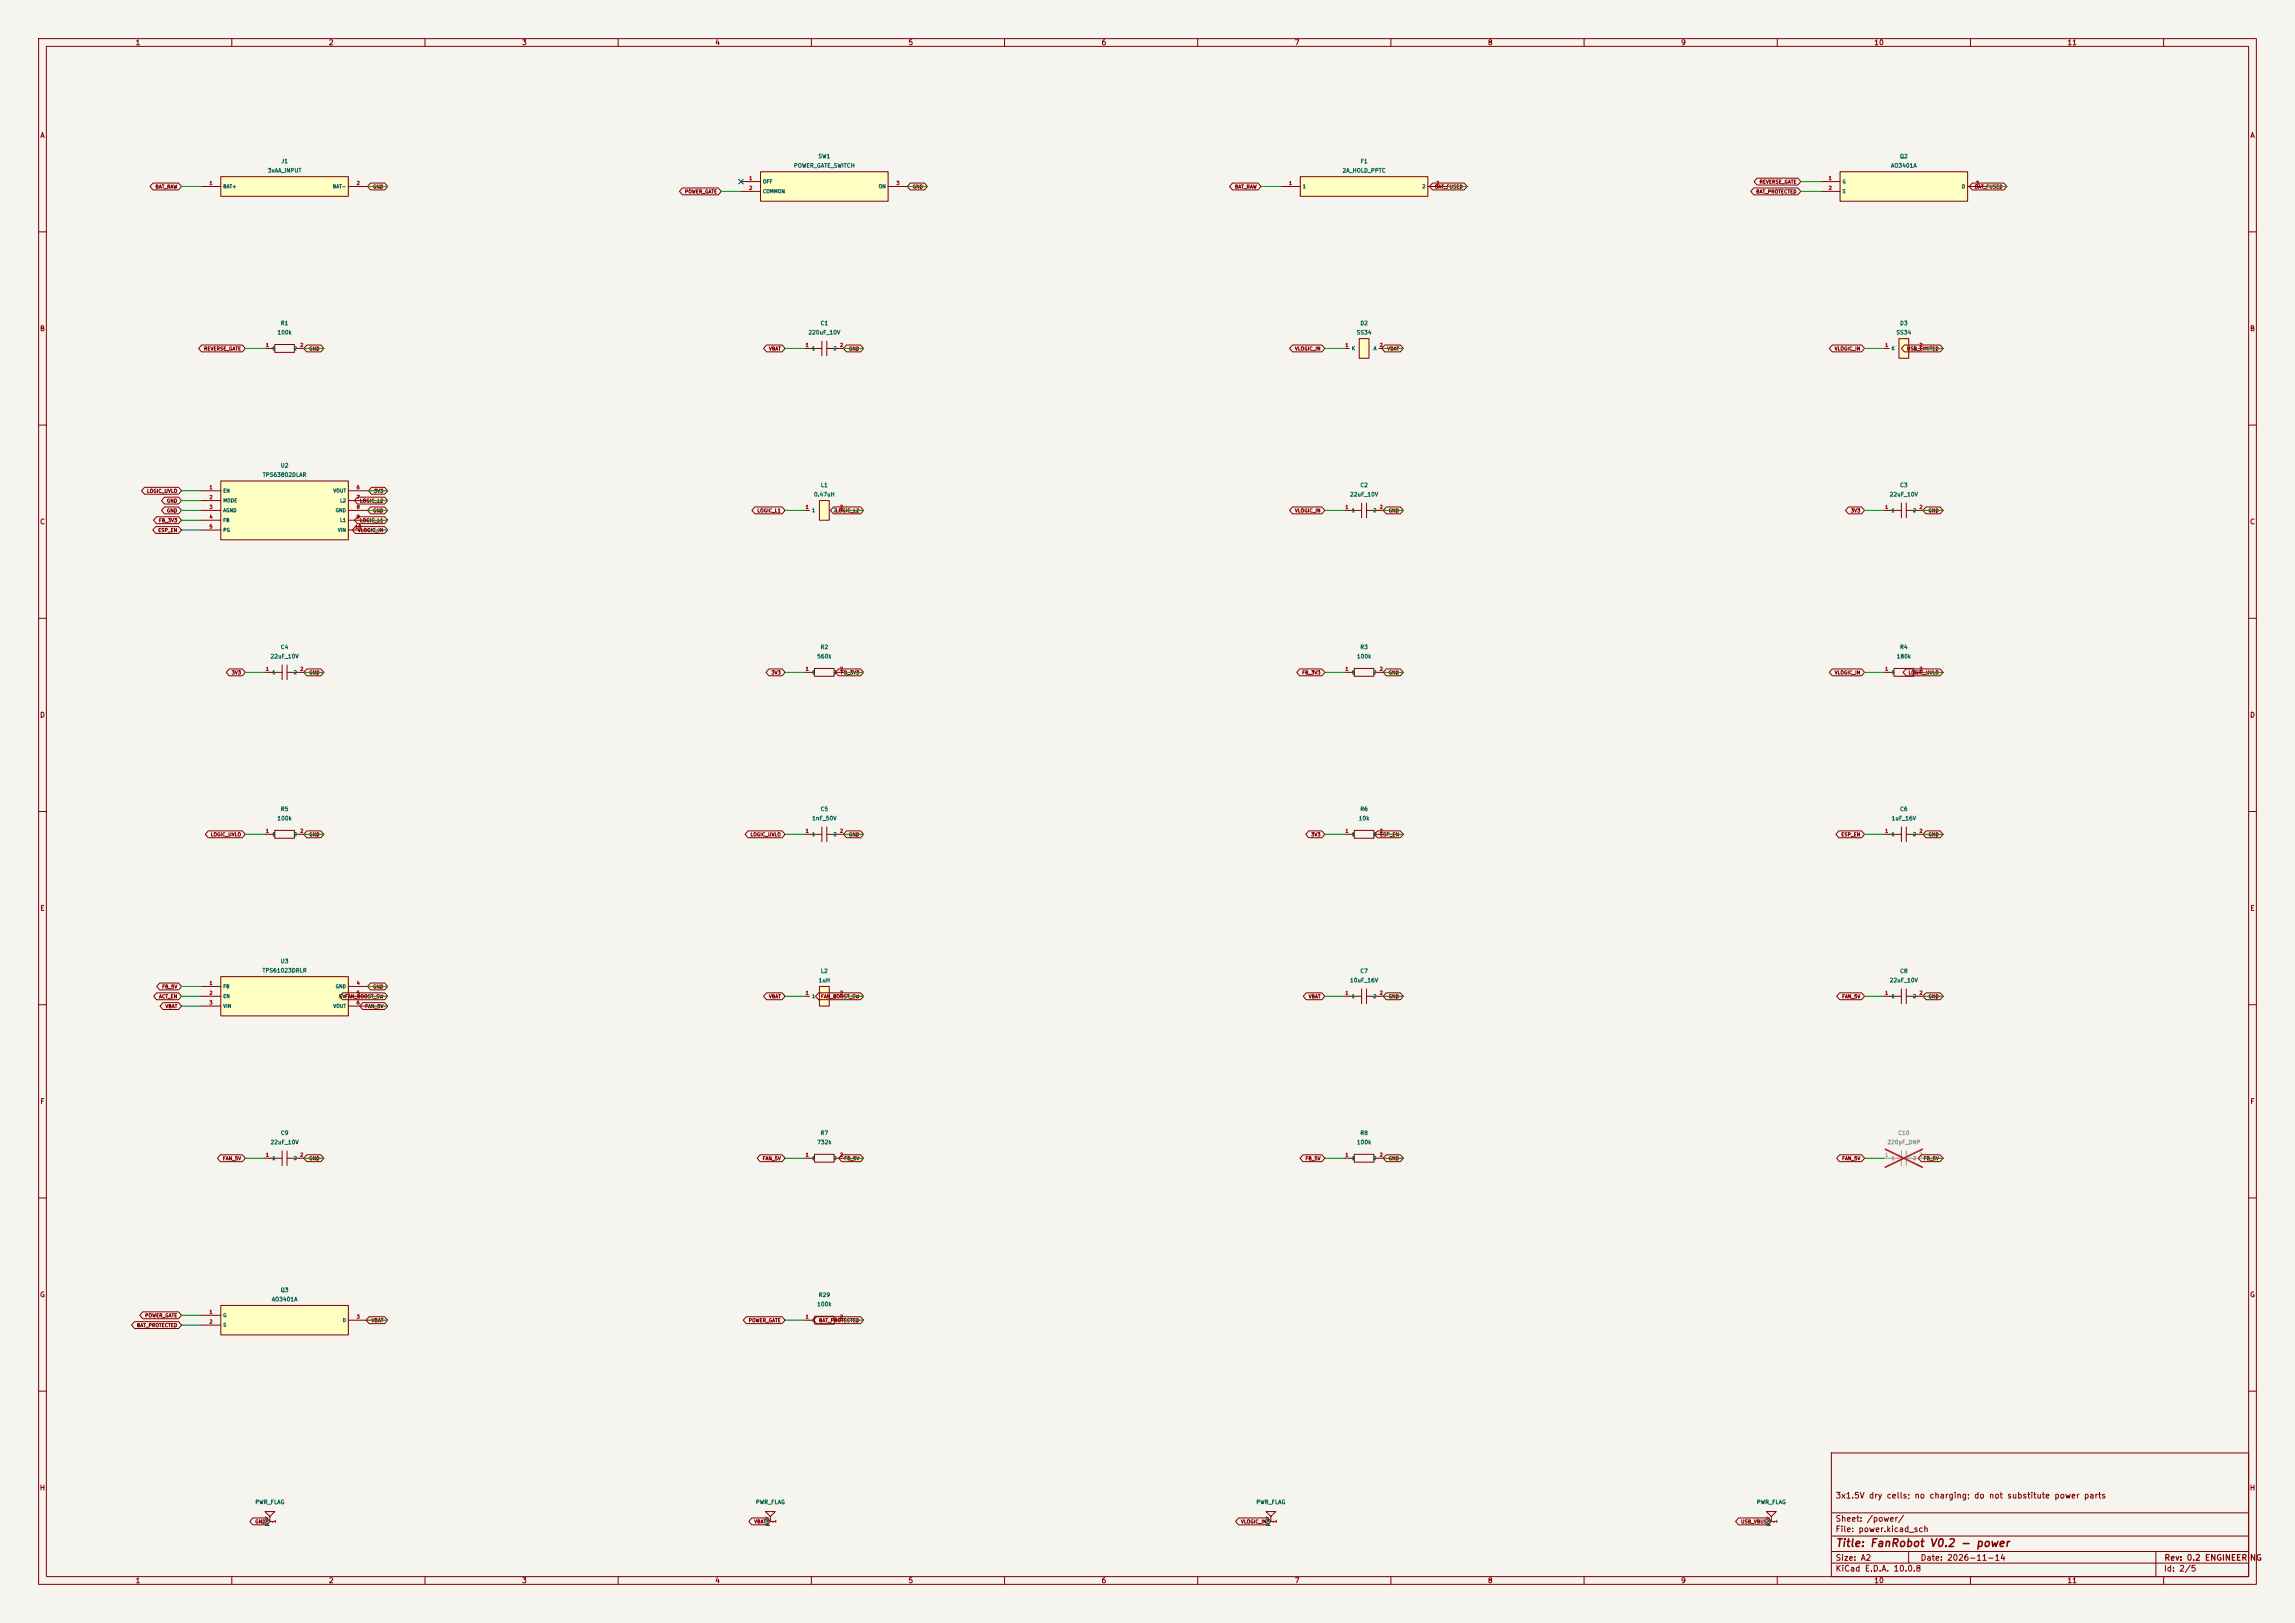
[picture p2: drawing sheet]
<svg xmlns="http://www.w3.org/2000/svg" width="594mm" height="420mm" viewBox="0 0 594 420" stroke-linecap="round" stroke-linejoin="round" font-family="sans-serif">
<defs><g id="words">
<text font-size="2" fill="#840000" x="475" y="400.8">Title: FanRobot V0.2 - power</text>
<g font-size="1.5" fill="#840000">
<text x="475" y="388.1">3x1.5V dry cells; no charging; do not substitute power parts</text>
<text x="475" y="394.1">Sheet: /power/</text>
<text x="475" y="396.8">File: power.kicad_sch</text>
<text x="475" y="407">KiCad E.D.A. 10.0.8</text>
<text x="475" y="404.2">Size: A2</text>
<text x="497" y="404.2">Date: 2026-11-14</text>
<text x="560" y="407">Id: 2/5</text>
<text x="560.1" y="404.2">Rev: 0.2 ENGINEERING</text>
</g>
<g font-size="1.3" fill="#840000">
<text x="35" y="12">1</text>
<text x="85" y="12">2</text>
<text x="135" y="12">3</text>
<text x="185" y="12">4</text>
<text x="235" y="12">5</text>
<text x="285" y="12">6</text>
<text x="335" y="12">7</text>
<text x="385" y="12">8</text>
<text x="435" y="12">9</text>
<text x="485" y="12">10</text>
<text x="535" y="12">11</text>
<text x="10.3" y="36">A</text>
<text x="582.3" y="36">A</text>
<text x="10.2" y="86">B</text>
<text x="582.2" y="86">B</text>
<text x="10.2" y="136">C</text>
<text x="582.2" y="136">C</text>
<text x="10.2" y="186">D</text>
<text x="582.2" y="186">D</text>
<text x="10.3" y="236">E</text>
<text x="582.3" y="236">E</text>
<text x="10.3" y="286">F</text>
<text x="582.3" y="286">F</text>
<text x="10.2" y="336">G</text>
<text x="582.2" y="336">G</text>
<text x="10.2" y="386">H</text>
<text x="582.2" y="386">H</text>
<text x="35" y="410">1</text>
<text x="85" y="410">2</text>
<text x="135" y="410">3</text>
<text x="185" y="410">4</text>
<text x="235" y="410">5</text>
<text x="285" y="410">6</text>
<text x="335" y="410">7</text>
<text x="385" y="410">8</text>
<text x="435" y="410">9</text>
<text x="485" y="410">10</text>
<text x="535" y="410">11</text>
</g>
<g font-size="1" fill="#006464">
<text x="211.7" y="41.2">SW1</text>
<text x="491.6" y="41.2">Q2</text>
<text x="69.2" y="44.9">3xAA_INPUT</text>
<text x="72.7" y="42.5">J1</text>
<text x="205.4" y="43.6">POWER_GATE_SWITCH</text>
<text x="347.4" y="44.9">2A_HOLD_PPTC</text>
<text x="352" y="42.5">F1</text>
<text x="489.3" y="43.6">AO3401A</text>
<text x="71.7" y="86.8">100k</text>
<text x="72.6" y="84.4">R1</text>
<text x="209.1" y="86.8">220uF_10V</text>
<text x="212.3" y="84.4">C1</text>
<text x="351" y="86.8">SS34</text>
<text x="352" y="84.4">D2</text>
<text x="490.7" y="86.8">SS34</text>
<text x="491.7" y="84.4">D3</text>
<text x="67.9" y="123.6">TPS63802DLAR</text>
<text x="72.5" y="121.2">U2</text>
<text x="210.6" y="128.7">0.47uH</text>
<text x="212.4" y="126.3">L1</text>
<text x="349.3" y="128.7">22uF_10V</text>
<text x="352" y="126.3">C2</text>
<text x="489" y="128.7">22uF_10V</text>
<text x="491.7" y="126.3">C3</text>
<text x="69.9" y="170.6">22uF_10V</text>
<text x="72.6" y="168.2">C4</text>
<text x="211.4" y="170.6">560k</text>
<text x="212.3" y="168.2">R2</text>
<text x="351.1" y="170.6">100k</text>
<text x="352" y="168.2">R3</text>
<text x="490.8" y="170.6">180k</text>
<text x="491.7" y="168.2">R4</text>
<text x="71.7" y="212.5">100k</text>
<text x="72.6" y="210.1">R5</text>
<text x="210.1" y="212.5">1nF_50V</text>
<text x="212.3" y="210.1">C5</text>
<text x="351.6" y="212.5">10k</text>
<text x="352" y="210.1">R6</text>
<text x="489.5" y="212.5">1uF_16V</text>
<text x="491.7" y="210.1">C6</text>
<text x="67.8" y="251.9">TPS61023DRLR</text>
<text x="72.5" y="249.5">U3</text>
<text x="211.8" y="254.4">1uH</text>
<text x="212.4" y="252">L2</text>
<text x="349.3" y="254.4">10uF_16V</text>
<text x="352" y="252">C7</text>
<text x="489" y="254.4">22uF_10V</text>
<text x="491.7" y="252">C8</text>
<text x="72.6" y="293.9">C9</text>
<text x="212.3" y="293.9">R7</text>
<text x="352" y="293.9">R8</text>
<text x="69.9" y="296.3">22uF_10V</text>
<text x="211.4" y="296.3">732k</text>
<text x="351.1" y="296.3">100k</text>
<text x="72.5" y="334.6">Q3</text>
<text x="211.8" y="335.9">R29</text>
<text x="70.2" y="337">AO3401A</text>
<text x="211.4" y="338.3">100k</text>
<text x="66" y="389.5">PWR_FLAG</text>
<text x="195.5" y="389.5">PWR_FLAG</text>
<text x="325.1" y="389.5">PWR_FLAG</text>
<text x="454.6" y="389.5">PWR_FLAG</text>
<text x="69.7" y="395.1" transform="rotate(-90 69.7 395.1)">pwr</text>
<text x="199.2" y="395.1" transform="rotate(-90 199.2 395.1)">pwr</text>
<text x="328.7" y="395.1" transform="rotate(-90 328.7 395.1)">pwr</text>
<text x="458.3" y="395.1" transform="rotate(-90 458.3 395.1)">pwr</text>
</g>
<g font-size="1" fill="#939391">
<text x="491.2" y="293.9">C10</text>
<text x="488.4" y="296.3">220pF_DNP</text>
</g>
<g font-size="1" fill="#a90000">
<text x="71.5" y="394.3" transform="rotate(-90 71.5 394.3)">1</text>
<text x="201.1" y="394.3" transform="rotate(-90 201.1 394.3)">1</text>
<text x="330.6" y="394.3" transform="rotate(-90 330.6 394.3)">1</text>
<text x="460.2" y="394.3" transform="rotate(-90 460.2 394.3)">1</text>
</g>
<g font-size=".9" fill="#a90000">
<text x="193.8" y="46.8">1</text>
<text x="473.2" y="46.8">1</text>
<text x="54.1" y="48.1">1</text>
<text x="92.2" y="48.1">2</text>
<text x="193.8" y="49.3">2</text>
<text x="231.9" y="48.1">3</text>
<text x="333.5" y="48.1">1</text>
<text x="371.6" y="48.1">2</text>
<text x="473.2" y="49.3">2</text>
<text x="511.3" y="48.1">3</text>
<text x="68.7" y="90">1</text>
<text x="77.6" y="90">2</text>
<text x="208.4" y="90">1</text>
<text x="217.3" y="90">2</text>
<text x="348.1" y="90">1</text>
<text x="357" y="90">2</text>
<text x="487.8" y="90">1</text>
<text x="496.7" y="90">2</text>
<text x="54.1" y="126.8">1</text>
<text x="54.1" y="129.3">2</text>
<text x="54.1" y="131.9">3</text>
<text x="92.2" y="126.8">6</text>
<text x="92.2" y="129.3">7</text>
<text x="92.2" y="131.9">8</text>
<text x="208.4" y="131.9">1</text>
<text x="217.3" y="131.9">2</text>
<text x="348.1" y="131.9">1</text>
<text x="357" y="131.9">2</text>
<text x="487.8" y="131.9">1</text>
<text x="496.7" y="131.9">2</text>
<text x="54.1" y="134.4">4</text>
<text x="54.1" y="137">5</text>
<text x="91.8" y="137">10</text>
<text x="92.2" y="134.4">9</text>
<text x="68.7" y="173.8">1</text>
<text x="77.6" y="173.8">2</text>
<text x="208.4" y="173.8">1</text>
<text x="217.3" y="173.8">2</text>
<text x="348.1" y="173.8">1</text>
<text x="357" y="173.8">2</text>
<text x="487.8" y="173.8">1</text>
<text x="496.7" y="173.8">2</text>
<text x="68.7" y="215.7">1</text>
<text x="77.6" y="215.7">2</text>
<text x="208.4" y="215.7">1</text>
<text x="217.3" y="215.7">2</text>
<text x="348.1" y="215.7">1</text>
<text x="357" y="215.7">2</text>
<text x="487.8" y="215.7">1</text>
<text x="496.7" y="215.7">2</text>
<text x="54.1" y="255.1">1</text>
<text x="54.1" y="257.6">2</text>
<text x="92.2" y="255.1">4</text>
<text x="92.2" y="257.6">5</text>
<text x="208.4" y="257.6">1</text>
<text x="217.3" y="257.6">2</text>
<text x="348.1" y="257.6">1</text>
<text x="357" y="257.6">2</text>
<text x="487.8" y="257.6">1</text>
<text x="496.7" y="257.6">2</text>
<text x="54.1" y="260.1">3</text>
<text x="92.2" y="260.1">6</text>
<text x="68.7" y="299.5">1</text>
<text x="77.6" y="299.5">2</text>
<text x="208.4" y="299.5">1</text>
<text x="217.3" y="299.5">2</text>
<text x="348.1" y="299.5">1</text>
<text x="357" y="299.5">2</text>
<text x="54.1" y="340.2">1</text>
<text x="92.2" y="341.4">3</text>
<text x="208.4" y="341.4">1</text>
<text x="217.3" y="341.4">2</text>
<text x="54.1" y="342.7">2</text>
</g>
<g font-size=".9" fill="#006464">
<text x="197.4" y="47.7">OFF</text>
<text x="476.8" y="47.7">G</text>
<text x="57.7" y="48.9">BAT+</text>
<text x="86" y="48.9">BAT-</text>
<text x="197.4" y="50.2">COMMON</text>
<text x="227.3" y="48.9">ON</text>
<text x="337.1" y="48.9">1</text>
<text x="368" y="48.9">2</text>
<text x="476.8" y="50.2">S</text>
<text x="507.7" y="48.9">D</text>
<text x="70.4" y="90.8">1</text>
<text x="75.9" y="90.8">2</text>
<text x="210.1" y="90.8">1</text>
<text x="215.6" y="90.8">2</text>
<text x="349.8" y="90.8">K</text>
<text x="355.4" y="90.8">A</text>
<text x="489.5" y="90.8">K</text>
<text x="495.1" y="90.8">A</text>
<text x="57.7" y="127.7">EN</text>
<text x="57.7" y="130.2">MODE</text>
<text x="86.2" y="127.7">VOUT</text>
<text x="87.9" y="130.2">L2</text>
<text x="57.7" y="132.8">AGND</text>
<text x="57.7" y="135.3">FB</text>
<text x="57.7" y="137.8">PG</text>
<text x="86.8" y="132.8">GND</text>
<text x="87.4" y="137.8">VIN</text>
<text x="87.9" y="135.3">L1</text>
<text x="210.1" y="132.8">1</text>
<text x="215.6" y="132.8">2</text>
<text x="349.8" y="132.8">1</text>
<text x="355.3" y="132.8">2</text>
<text x="489.5" y="132.8">1</text>
<text x="495" y="132.8">2</text>
<text x="70.4" y="174.7">1</text>
<text x="75.9" y="174.7">2</text>
<text x="210.1" y="174.7">1</text>
<text x="215.6" y="174.7">2</text>
<text x="349.8" y="174.7">1</text>
<text x="355.3" y="174.7">2</text>
<text x="489.5" y="174.7">1</text>
<text x="495" y="174.7">2</text>
<text x="70.4" y="216.6">1</text>
<text x="75.9" y="216.6">2</text>
<text x="210.1" y="216.6">1</text>
<text x="215.6" y="216.6">2</text>
<text x="349.8" y="216.6">1</text>
<text x="355.3" y="216.6">2</text>
<text x="489.5" y="216.6">1</text>
<text x="495" y="216.6">2</text>
<text x="57.7" y="255.9">FB</text>
<text x="86.8" y="255.9">GND</text>
<text x="57.7" y="258.5">EN</text>
<text x="57.7" y="261">VIN</text>
<text x="86.2" y="261">VOUT</text>
<text x="87.6" y="258.5">SW</text>
<text x="210.1" y="258.5">1</text>
<text x="215.6" y="258.5">2</text>
<text x="349.8" y="258.5">1</text>
<text x="355.3" y="258.5">2</text>
<text x="489.5" y="258.5">1</text>
<text x="495" y="258.5">2</text>
<text x="70.4" y="300.4">1</text>
<text x="75.9" y="300.4">2</text>
<text x="210.1" y="300.4">1</text>
<text x="215.6" y="300.4">2</text>
<text x="349.8" y="300.4">1</text>
<text x="355.3" y="300.4">2</text>
<text x="57.7" y="341">G</text>
<text x="57.7" y="343.6">S</text>
<text x="88.6" y="342.3">D</text>
<text x="210.1" y="342.3">1</text>
<text x="215.6" y="342.3">2</text>
</g>
<g font-size=".9" fill="#840000">
<text x="455.3" y="47.7">REVERSE_GATE</text>
<text x="40.1" y="49">BAT_RAW</text>
<text x="96.4" y="49">GND</text>
<text x="177.2" y="50.3">POWER_GATE</text>
<text x="236.1" y="49">GND</text>
<text x="319.5" y="49">BAT_RAW</text>
<text x="371.3" y="49">BAT_FUSED</text>
<text x="454.4" y="50.3">BAT_PROTECTED</text>
<text x="511" y="49">BAT_FUSED</text>
<text x="52.7" y="90.9">REVERSE_GATE</text>
<text x="79.9" y="90.9">GND</text>
<text x="198.9" y="90.9">VBAT</text>
<text x="219.6" y="90.9">GND</text>
<text x="335.1" y="90.9">VLOGIC_IN</text>
<text x="358.9" y="90.9">VBAT</text>
<text x="474.8" y="90.9">VLOGIC_IN</text>
<text x="493.4" y="90.9">USB_LIMITED</text>
<text x="37.9" y="127.7">LOGIC_UVLO</text>
<text x="43.1" y="130.3">GND</text>
<text x="93" y="130.3">LOGIC_L2</text>
<text x="96.7" y="127.7">3V3</text>
<text x="40.8" y="137.9">ESP_EN</text>
<text x="41" y="135.4">FB_3V3</text>
<text x="43.1" y="132.8">GND</text>
<text x="92.5" y="137.9">VLOGIC_IN</text>
<text x="93" y="135.4">LOGIC_L1</text>
<text x="96.4" y="132.8">GND</text>
<text x="195.9" y="132.8">LOGIC_L1</text>
<text x="216.2" y="132.8">LOGIC_L2</text>
<text x="335.1" y="132.8">VLOGIC_IN</text>
<text x="359.3" y="132.8">GND</text>
<text x="479" y="132.8">3V3</text>
<text x="499" y="132.8">GND</text>
<text x="59.9" y="174.7">3V3</text>
<text x="79.9" y="174.7">GND</text>
<text x="199.6" y="174.7">3V3</text>
<text x="217.5" y="174.7">FB_3V3</text>
<text x="336.9" y="174.7">FB_3V3</text>
<text x="359.3" y="174.7">GND</text>
<text x="474.8" y="174.7">VLOGIC_IN</text>
<text x="493.9" y="174.7">LOGIC_UVLO</text>
<text x="54.4" y="216.6">LOGIC_UVLO</text>
<text x="79.9" y="216.6">GND</text>
<text x="194.1" y="216.6">LOGIC_UVLO</text>
<text x="219.6" y="216.6">GND</text>
<text x="339.3" y="216.6">3V3</text>
<text x="357.1" y="216.6">ESP_EN</text>
<text x="476.5" y="216.6">ESP_EN</text>
<text x="499" y="216.6">GND</text>
<text x="41.9" y="256">FB_5V</text>
<text x="96.4" y="256">GND</text>
<text x="41.1" y="258.5">ACT_EN</text>
<text x="42.7" y="261.1">VBAT</text>
<text x="89.2" y="258.5">FAN_BOOST_SW</text>
<text x="94.4" y="261.1">FAN_5V</text>
<text x="198.9" y="258.5">VBAT</text>
<text x="212.4" y="258.5">FAN_BOOST_SW</text>
<text x="338.6" y="258.5">VBAT</text>
<text x="359.3" y="258.5">GND</text>
<text x="476.7" y="258.5">FAN_5V</text>
<text x="499" y="258.5">GND</text>
<text x="57.6" y="300.5">FAN_5V</text>
<text x="79.9" y="300.5">GND</text>
<text x="197.3" y="300.5">FAN_5V</text>
<text x="218.4" y="300.5">FB_5V</text>
<text x="337.8" y="300.5">FB_5V</text>
<text x="359.3" y="300.5">GND</text>
<text x="476.7" y="300.5">FAN_5V</text>
<text x="497.8" y="300.5">FB_5V</text>
<text x="37.5" y="341.1">POWER_GATE</text>
<text x="35.3" y="343.6">BAT_PROTECTED</text>
<text x="96.1" y="342.4">VBAT</text>
<text x="193.7" y="342.4">POWER_GATE</text>
<text x="211.9" y="342.4">BAT_PROTECTED</text>
<text x="66" y="394.4">GND</text>
<text x="195.1" y="394.4">VBAT</text>
<text x="321.1" y="394.4">VLOGIC_IN</text>
<text x="450.5" y="394.4">USB_VBUS</text>
</g>
<g font-size=".9" fill="#a5a4a2">
<text x="487.8" y="299.5">1</text>
<text x="496.7" y="299.5">2</text>
</g>
<g font-size=".9" fill="#939391">
<text x="489.5" y="300.4">1</text>
<text x="495" y="300.4">2</text>
</g>
</g></defs>
<path d="M0 0h594v420h-594z" fill="#f5f4ef" stroke="#f5f4ef" stroke-width=".26"/>
<g fill="none" stroke="#840000" stroke-width=".26">
<path d="M10 10h574v400h-574zM12 12h570v396h-570zM60 10v2M110 10v2M160 10v2M210 10v2M260 10v2M310 10v2M360 10v2M410 10v2M460 10v2M510 10v2"/>
<path d="M560 10v2M10 60h2M582 60h2M10 110h2M582 110h2M10 160h2M582 160h2M10 210h2M582 210h2M10 260h2M582 260h2M10 310h2"/>
<path d="M582 310h2M10 360h2M474 376h108v32h-108zM582 360h2M474 397.5h108M474 391.5h108M60 408v2M110 408v2M160 408v2M210 408v2M260 408v2M310 408v2"/>
<path d="M360 408v2M410 408v2M460 408v2M474 404.5h108M474 401.5h108M494 401.5v3M510 408v2M558 401.5v6.5M560 408v2"/>
</g>
<path d="M212.1 255.3h2.5v5.1h-2.5z" fill="#ffffc2"/>
<path d="M208.3 257.8h1.2M212.1 255.3h2.5v5.1h-2.5zM217.2 257.8h1.2M199.4 392.4l1.3-1.2h-2.6l1.3 1.2v1.3M199.4 393.7h.1" fill="none" stroke="#840000" stroke-width=".26"/>
<path d="M57.1 337.8h33.1v7.6h-33.1z" fill="#ffffc2"/>
<g fill="none" stroke="#840000" stroke-width=".26">
<path d="M68.6 299.7h4.4M73 297.8v3.8M74.3 299.7h4.4M74.3 297.8v3.8M208.3 299.7h2.5M210.8 298.7h5.1v2h-5.1zM215.9 299.7h2.5M57.1 337.8h33.1v7.6h-33.1zM52.1 340.4h5M52.1 342.9h5M90.2 341.6h5M208.3 341.6h2.5"/>
<path d="M210.8 340.6h5.1v2h-5.1zM215.9 341.6h2.5"/>
</g>
<path d="M57.1 252.7h33.1v10.2h-33.1z" fill="#ffffc2"/>
<path d="M52.1 255.3h5M52.1 257.8h5M57.1 252.7h33.1v10.2h-33.1zM90.2 255.3h5M90.2 257.8h5M52.1 260.4h5M90.2 260.4h5" fill="none" stroke="#840000" stroke-width=".26"/>
<path d="M196.8 44.5h33.1v7.6h-33.1z" fill="#ffffc2"/>
<g fill="none" stroke="#840000" stroke-width=".26">
<path d="M191.8 47h5M191.8 49.5h5M196.8 44.5h33.1v7.6h-33.1zM229.9 48.3h5M208.3 90.2h4.4M212.7 88.3v3.8M214 90.2h4.4M214 88.3v3.8M487.7 132.1h4.4M492.1 130.2v3.8M493.4 130.2v3.8M493.4 132.1h4.4"/>
<path d="M68.6 174h4.4M73 172.1v3.8M74.3 174h4.4M74.3 172.1v3.8M487.7 174h2.5M490.2 173h5.1v2h-5.1zM495.3 174h2.5M68.6 215.9h2.5M71.1 214.9h5.1v2h-5.1zM76.2 215.9h2.5M487.7 215.9h4.4M492.1 214v3.8"/>
<path d="M493.4 215.9h4.4M493.4 214v3.8M487.7 257.8h4.4M492.1 255.9v3.8M493.4 257.8h4.4M493.4 255.9v3.8M348 299.7h2.5M350.5 298.7h5.1v2h-5.1zM355.6 299.7h2.5M328.9 392.4l1.3-1.2h-2.5l1.2 1.2v1.3M328.9 393.7h.1M458.5 392.4l1.2-1.2h-2.5l1.3 1.2v1.3"/>
<path d="M458.5 393.7h.1"/>
</g>
<path d="M491.5 87.6h2.5v5.1h-2.5z" fill="#ffffc2"/>
<path d="M487.7 90.2h1.2M491.5 87.6h2.5v5.1h-2.5zM496.6 90.2h1.2" fill="none" stroke="#840000" stroke-width=".26"/>
<path d="M476.2 44.5h33.1v7.6h-33.1z" fill="#ffffc2"/>
<path d="M471.2 47h5M471.2 49.5h5M476.2 44.5h33.1v7.6h-33.1zM509.3 48.3h5" fill="none" stroke="#840000" stroke-width=".26"/>
<path d="M487.7 299.7h4.4M492.1 297.8v3.8M493.4 299.7h4.4M493.4 297.8v3.8" fill="none" stroke="#9c9b98" stroke-width=".26"/>
<path d="M488 297.4l9.6 4.6M497.6 297.4l-9.6 4.6" fill="none" stroke="#e12e31" stroke-width=".46"/>
<path d="M336.5 45.7h33.1v5.1h-33.1z" fill="#ffffc2"/>
<path d="M331.5 48.3h5M336.5 45.7h33.1v5.1h-33.1zM369.6 48.3h5" fill="none" stroke="#840000" stroke-width=".26"/>
<path d="M212.1 129.5h2.5v5.1h-2.5z" fill="#ffffc2"/>
<path d="M208.3 132.1h1.2M212.1 129.5h2.5v5.1h-2.5zM217.2 132.1h1.2M69.8 392.4l1.3-1.2h-2.5l1.2 1.2v1.3M69.8 393.7h.1" fill="none" stroke="#840000" stroke-width=".26"/>
<path d="M57.1 124.5h33.1v15.2h-33.1z" fill="#ffffc2"/>
<g fill="none" stroke="#840000" stroke-width=".26">
<path d="M68.6 90.2h2.5M71.1 89.2h5.1v2h-5.1zM76.2 90.2h2.5M52.1 127h5M52.1 129.5h5M52.1 132.1h5M52.1 134.6h5M52.1 137.2h5M57.1 124.5h33.1v15.2h-33.1zM90.2 127h5M90.2 129.5h5M90.2 132.1h5"/>
<path d="M90.2 134.6h5M90.2 137.2h5"/>
</g>
<path d="M57.1 45.7h33.1v5.1h-33.1z" fill="#ffffc2"/>
<g fill="none" stroke="#840000" stroke-width=".26">
<path d="M52.1 48.3h5M57.1 45.7h33.1v5.1h-33.1zM90.2 48.3h5M348 132.1h4.4M352.4 130.2v3.8M353.7 130.2v3.8M353.7 132.1h4.4M208.3 174h2.5M210.8 173h5.1v2h-5.1zM215.9 174h2.5M348 174h2.5M350.5 173h5.1v2h-5.1z"/>
<path d="M355.6 174h2.5M208.3 215.9h4.4M212.7 214v3.8M214 215.9h4.4M214 214v3.8M348 215.9h2.5M350.5 214.9h5.1v2h-5.1zM355.6 215.9h2.5M348 257.8h4.4M352.4 255.9v3.8M353.7 257.8h4.4M353.7 255.9v3.8"/>
</g>
<path d="M351.8 87.6h2.5v5.1h-2.5z" fill="#ffffc2"/>
<g fill="none" stroke="#840000" stroke-width=".26">
<path d="M39.6 47.4h6.6l.8 .9-.8 .8h-6.6l-.8-.8zM95.9 47.4h3.7l.7 .9-.7 .8h-3.7l-.8-.8zM176.6 48.6h9.3l.8 .9-.8 .9h-9.3l-.7-.9zM235.6 47.4h3.7l.7 .9-.7 .8h-3.7l-.8-.8zM319 47.4h6.6l.8 .9-.8 .8h-6.6l-.8-.8zM370.8 47.4h8.2l.7 .9-.7 .8h-8.2l-.8-.8zM453.9 48.6h11.4l.8 .9-.8 .9h-11.4l-.8-.9zM454.8 46.1h10.5l.8 .9-.8 .9h-10.5l-.8-.9zM510.5 47.4h8.2l.7 .9-.7 .8h-8.2l-.8-.8zM52.2 89.3h10.5l.8 .9-.8 .9h-10.5l-.8-.9zM79.4 89.3h3.6l.8 .9-.8 .9h-3.6l-.8-.9zM198.4 89.3h4l.8 .9-.8 .9h-4l-.8-.9z"/>
<path d="M219.1 89.3h3.6l.8 .9-.8 .9h-3.6l-.8-.9zM334.5 89.3h7.6l.8 .9-.8 .9h-7.6l-.7-.9zM348 90.2h1.2M351.8 87.6h2.5v5.1h-2.5zM356.9 90.2h1.2M358.4 89.3h4l.8 .9-.8 .9h-4l-.8-.9zM474.2 89.3h7.6l.8 .9-.8 .9h-7.6l-.7-.9zM492.9 89.3h9.2l.8 .9-.8 .9h-9.2l-.8-.9zM37.4 126.1h8.8l.8 .9-.8 .9h-8.8l-.8-.9zM40.3 136.3h5.9l.8 .9-.8 .8h-5.9l-.8-.8zM40.5 133.7h5.7l.8 .9-.8 .9h-5.7l-.8-.9zM42.6 128.7h3.6l.8 .8-.8 .9h-3.6l-.8-.9z"/>
<path d="M42.6 131.2h3.6l.8 .9-.8 .9h-3.6l-.8-.9zM92 136.3h7.6l.7 .9-.7 .8h-7.6l-.8-.8zM92.5 133.7h7.1l.7 .9-.7 .9h-7.1l-.8-.9zM92.5 128.7h7.1l.7 .8-.7 .9h-7.1l-.8-.9zM95.9 131.2h3.7l.7 .9-.7 .9h-3.7l-.8-.9zM96.2 126.1h3.4l.7 .9-.7 .9h-3.4l-.8-.9zM195.4 131.2h7l.8 .9-.8 .9h-7l-.8-.9zM215.7 131.2h7l.8 .9-.8 .9h-7l-.8-.9zM334.5 131.2h7.6l.8 .9-.8 .9h-7.6l-.7-.9zM358.8 131.2h3.6l.8 .9-.8 .9h-3.6l-.8-.9zM478.4 131.2h3.4l.8 .9-.8 .9h-3.4l-.7-.9zM498.5 131.2h3.6l.8 .9-.8 .9h-3.6l-.8-.9z"/>
<path d="M59.3 173.1h3.4l.8 .9-.8 .9h-3.4l-.7-.9zM79.4 173.1h3.6l.8 .9-.8 .9h-3.6l-.8-.9zM199 173.1h3.4l.8 .9-.8 .9h-3.4l-.7-.9zM217 173.1h5.7l.8 .9-.8 .9h-5.7l-.8-.9zM336.4 173.1h5.7l.8 .9-.8 .9h-5.7l-.8-.9zM358.8 173.1h3.6l.8 .9-.8 .9h-3.6l-.8-.9zM474.2 173.1h7.6l.8 .9-.8 .9h-7.6l-.7-.9zM493.3 173.1h8.8l.8 .9-.8 .9h-8.8l-.7-.9zM53.9 215h8.8l.8 .9-.8 .9h-8.8l-.8-.9zM79.4 215h3.6l.8 .9-.8 .9h-3.6l-.8-.9zM193.6 215h8.8l.8 .9-.8 .9h-8.8l-.8-.9zM219.1 215h3.6l.8 .9-.8 .9h-3.6l-.8-.9z"/>
<path d="M338.7 215h3.4l.8 .9-.8 .9h-3.4l-.7-.9zM356.6 215h5.8l.8 .9-.8 .9h-5.8l-.8-.9zM475.9 215h5.9l.8 .9-.8 .9h-5.9l-.7-.9zM498.5 215h3.6l.8 .9-.8 .9h-3.6l-.8-.9zM40.5 256.9h5.7l.8 .9-.8 .9h-5.7l-.7-.9zM41.3 254.4h4.9l.8 .9-.8 .9h-4.9l-.7-.9zM42.2 259.5h4l.8 .9-.8 .8h-4l-.8-.8zM88.7 256.9h10.9l.7 .9-.7 .9h-10.9l-.8-.9zM93.9 259.5h5.7l.7 .9-.7 .8h-5.7l-.8-.8zM95.9 254.4h3.7l.7 .9-.7 .9h-3.7l-.8-.9zM198.4 256.9h4l.8 .9-.8 .9h-4l-.8-.9zM211.9 256.9h10.8l.8 .9-.8 .9h-10.8l-.8-.9z"/>
<path d="M338.1 256.9h4l.8 .9-.8 .9h-4l-.8-.9zM358.8 256.9h3.6l.8 .9-.8 .9h-3.6l-.8-.9zM476.1 256.9h5.7l.8 .9-.8 .9h-5.7l-.7-.9zM498.5 256.9h3.6l.8 .9-.8 .9h-3.6l-.8-.9zM57 298.8h5.7l.8 .9-.8 .9h-5.7l-.7-.9zM79.4 298.8h3.6l.8 .9-.8 .9h-3.6l-.8-.9zM196.7 298.8h5.7l.8 .9-.8 .9h-5.7l-.7-.9zM217.9 298.8h4.8l.8 .9-.8 .9h-4.8l-.8-.9zM337.3 298.8h4.8l.8 .9-.8 .9h-4.8l-.8-.9zM358.8 298.8h3.6l.8 .9-.8 .9h-3.6l-.8-.9zM476.1 298.8h5.7l.8 .9-.8 .9h-5.7l-.7-.9zM497.3 298.8h4.8l.8 .9-.8 .9h-4.8l-.8-.9z"/>
<path d="M36.9 339.5h9.3l.8 .9-.8 .8h-9.3l-.7-.8zM34.8 342h11.4l.8 .9-.8 .9h-11.4l-.8-.9zM95.5 340.7h4.1l.7 .9-.7 .9h-4.1l-.7-.9zM193.1 340.7h9.3l.8 .9-.8 .9h-9.3l-.7-.9zM211.4 340.7h11.3l.8 .9-.8 .9h-11.3l-.8-.9zM65.4 392.8h3.7l.7 .9-.7 .9h-3.7l-.7-.9zM194.6 392.8h4l.8 .9-.8 .9h-4l-.8-.9zM320.6 392.8h7.6l.7 .9-.7 .9h-7.6l-.8-.9zM450 392.8h7.7l.8 .9-.8 .9h-7.7l-.8-.9z"/>
</g>
<g fill="none" stroke="#009600" stroke-width=".26">
<path d="M47 48.3h5.1M95.2 48.3h5.1M186.7 49.5h5.1M234.9 48.3h5.1M326.4 48.3h5.1M374.6 48.3h5.1M466.1 47h5.1M466.1 49.5h5.1M514.3 48.3h5.1M63.5 90.2h5.1M78.7 90.2h5.1M203.2 90.2h5.1"/>
<path d="M218.4 90.2h5.1M342.9 90.2h5.1M358.1 90.2h5.1M482.6 90.2h5.1M497.8 90.2h5.1M47 132.1h5.1M47 129.5h5.1M47 127h5.1M47 134.6h5.1M47 137.2h5.1M95.2 132.1h5.1M95.2 129.5h5.1"/>
<path d="M95.2 127h5.1M95.2 134.6h5.1M95.2 137.2h5.1M203.2 132.1h5.1M218.4 132.1h5.1M342.9 132.1h5.1M358.1 132.1h5.1M482.6 132.1h5.1M497.8 132.1h5.1M63.5 174h5.1M78.7 174h5.1M203.2 174h5.1"/>
<path d="M218.4 174h5.1M342.9 174h5.1M358.1 174h5.1M482.6 174h5.1M497.8 174h5.1M63.5 215.9h5.1M78.7 215.9h5.1M203.2 215.9h5.1M218.4 215.9h5.1M342.9 215.9h5.1M358.1 215.9h5.1M482.6 215.9h5.1"/>
<path d="M497.8 215.9h5.1M47 257.8h5.1M47 255.3h5.1M95.2 257.8h5.1M95.2 255.3h5.1M203.2 257.8h5.1M218.4 257.8h5.1M342.9 257.8h5.1M358.1 257.8h5.1M482.6 257.8h5.1M497.8 257.8h5.1M47 260.4h5.1"/>
<path d="M95.2 260.4h5.1M63.5 299.7h5.1M78.7 299.7h5.1M203.2 299.7h5.1M218.4 299.7h5.1M342.9 299.7h5.1M358.1 299.7h5.1M482.6 299.7h5.1M497.8 299.7h5.1M47 340.4h5.1M47 342.9h5.1M95.2 341.6h5.1"/>
<path d="M203.2 341.6h5.1M218.4 341.6h5.1"/>
</g>
<path d="M191.2 46.4l1.2 1.2M192.4 46.4l-1.2 1.2" fill="none" stroke="#000084" stroke-width=".26"/>
<use href="#words"/>
</svg>
